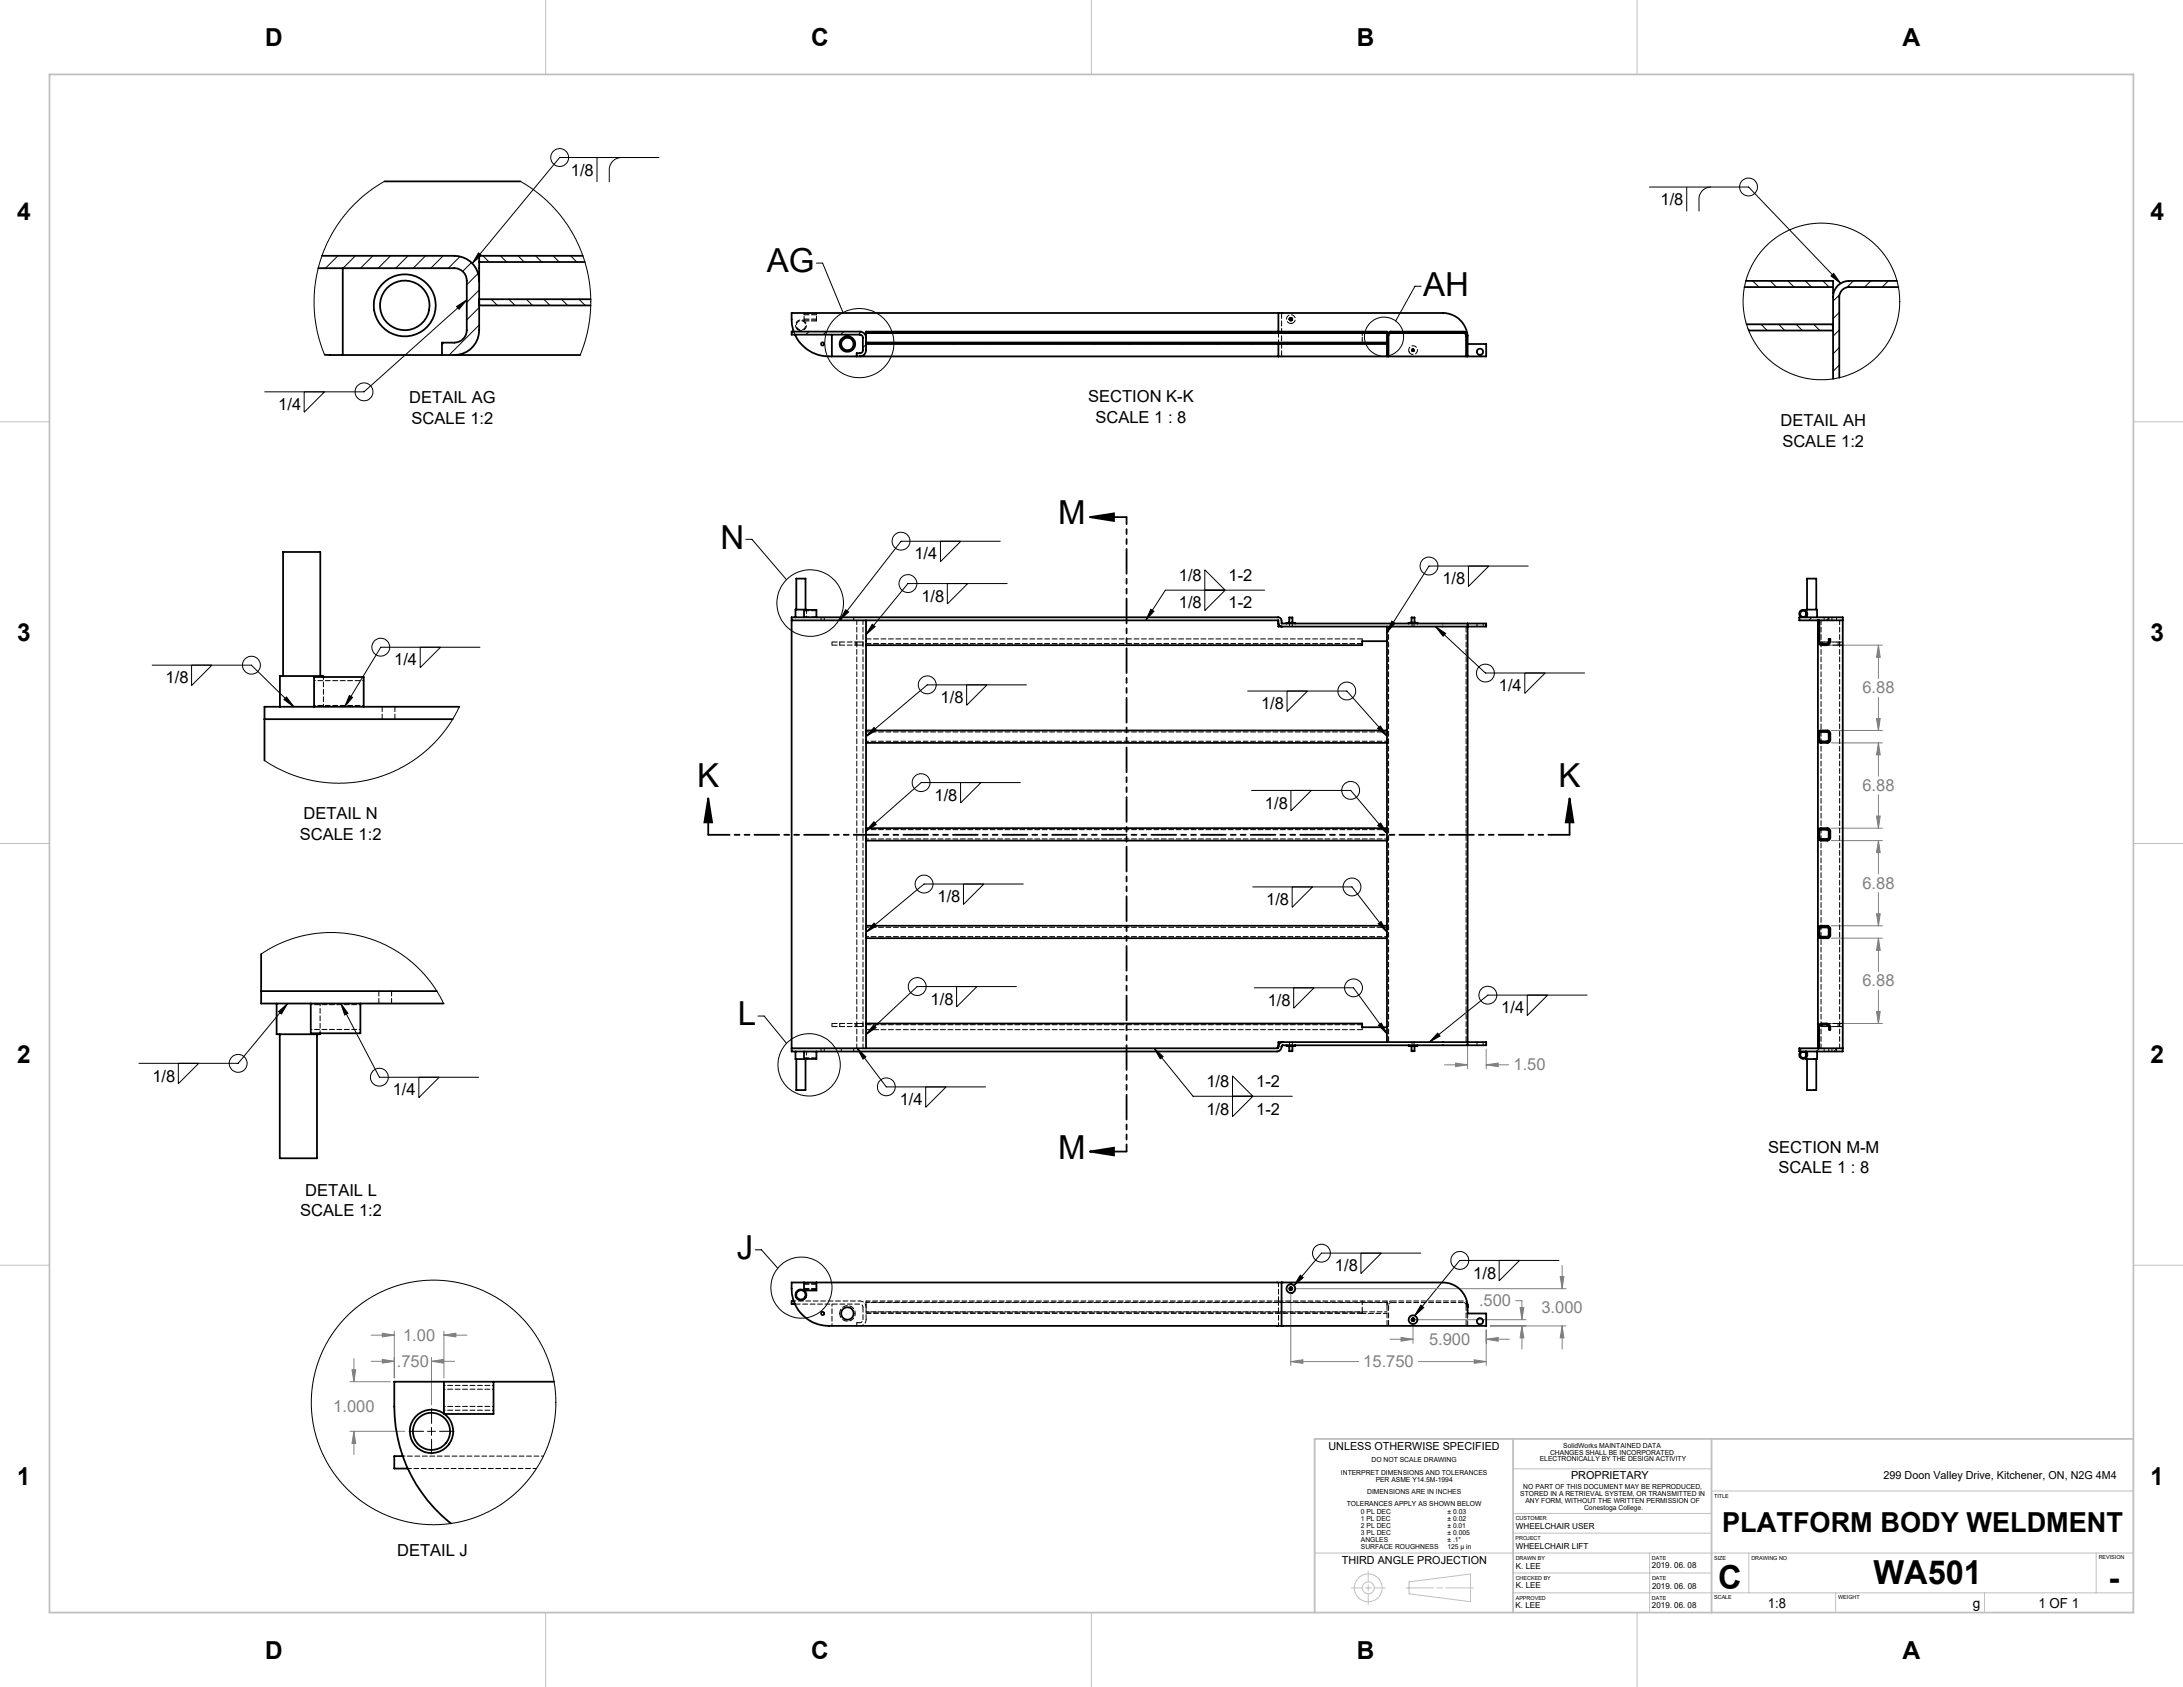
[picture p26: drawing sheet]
<svg xmlns="http://www.w3.org/2000/svg" width="559mm" height="432mm" viewBox="0 0 559 432" stroke-linecap="round" stroke-linejoin="round" font-family="sans-serif">
<defs><g id="words">
<g font-size="8.5">
<text x="196.3" y="69.7">AG</text>
<text x="364.3" y="75.6">AH</text>
<text x="270.8" y="134.2">M</text>
<text x="184.4" y="140.4">N</text>
<text x="178.5" y="201.4">K</text>
<text x="399" y="201.4">K</text>
<text x="188.9" y="262.4">L</text>
<text x="270.8" y="296.6">M</text>
<text x="188.6" y="322.3">J</text>
<text x="439.8" y="406.7">C</text>
<text x="479.6" y="405.4">WA501</text>
<text x="539.7" y="406.6">-</text>
</g>
<text font-size="7.1" x="440.8" y="392.2">PLATFORM BODY WELDMENT</text>
<g font-size="6.3">
<text x="67.9" y="11.8">D</text>
<text x="207.6" y="11.8">C</text>
<text x="347.3" y="11.8">B</text>
<text x="487" y="11.8">A</text>
<text x="4.4" y="56.2">4</text>
<text x="550.5" y="56.2">4</text>
<text x="4.4" y="164.2">3</text>
<text x="550.5" y="164.2">3</text>
<text x="4.4" y="272.1">2</text>
<text x="550.5" y="272.1">2</text>
<text x="4.4" y="380.1">1</text>
<text x="550.5" y="380.1">1</text>
<text x="67.9" y="424.5">D</text>
<text x="207.6" y="424.5">C</text>
<text x="347.3" y="424.5">B</text>
<text x="487" y="424.5">A</text>
</g>
<g font-size="4.2">
<text x="146.1" y="45">1/8</text>
<text x="425" y="52.5">1/8</text>
<text x="71.2" y="105">1/4</text>
<text x="104.8" y="103.3">DETAIL AG</text>
<text x="278.5" y="102.9">SECTION K-K</text>
<text x="105.4" y="108.5">SCALE 1:2</text>
<text x="280.4" y="108.2">SCALE 1 : 8</text>
<text x="455.8" y="109.1">DETAIL AH</text>
<text x="456.2" y="114.3">SCALE 1:2</text>
<text x="234.1" y="143.2">1/4</text>
<text x="301.8" y="148.6">1/8</text>
<text x="314.5" y="148.6">1-2</text>
<text x="369.2" y="149.5">1/8</text>
<text x="235.9" y="154">1/8</text>
<text x="301.8" y="155.7">1/8</text>
<text x="314.5" y="155.7">1-2</text>
<text x="100.9" y="170.3">1/4</text>
<text x="42.4" y="174.9">1/8</text>
<text x="240.8" y="180">1/8</text>
<text x="383.7" y="176.9">1/4</text>
<text x="322.8" y="181.5">1/8</text>
<text x="77.7" y="209.7">DETAIL N</text>
<text x="239.2" y="205">1/8</text>
<text x="323.8" y="207">1/8</text>
<text x="76.7" y="214.9">SCALE 1:2</text>
<text x="240" y="230.9">1/8</text>
<text x="324.1" y="231.7">1/8</text>
<text x="238.2" y="257.2">1/8</text>
<text x="324.5" y="257.5">1/8</text>
<text x="384.3" y="259.4">1/4</text>
<text x="39" y="276.9">1/8</text>
<text x="100.5" y="280.4">1/4</text>
<text x="308.8" y="278.2">1/8</text>
<text x="321.5" y="278.2">1-2</text>
<text x="230.3" y="282.9">1/4</text>
<text x="308.8" y="285.3">1/8</text>
<text x="321.5" y="285.3">1-2</text>
<text x="452.6" y="295">SECTION M-M</text>
<text x="455.2" y="300.3">SCALE 1 : 8</text>
<text x="76.9" y="311.3">SCALE 1:2</text>
<text x="78.1" y="306.1">DETAIL L</text>
<text x="341.7" y="325.4">1/8</text>
<text x="377.1" y="327.3">1/8</text>
<text x="101.7" y="398.3">DETAIL J</text>
</g>
<g font-size="4.2" fill="#808080">
<text x="476.7" y="177.5">6.88</text>
<text x="476.7" y="202.5">6.88</text>
<text x="476.7" y="227.5">6.88</text>
<text x="476.7" y="252.5">6.88</text>
<text x="387.4" y="274">1.50</text>
<text x="378.6" y="334.3">.500</text>
<text x="394.6" y="336">3.000</text>
<text x="103.2" y="343.1">1.00</text>
<text x="365.8" y="344.2">5.900</text>
<text x="101.6" y="349.8">.750</text>
<text x="349" y="349.9">15.750</text>
<text x="85.3" y="361.4">1.000</text>
</g>
<g font-size="3.5">
<text x="452.6" y="411.7">1:8</text>
<text x="505" y="411.7">g</text>
<text x="521.8" y="411.6">1 OF 1</text>
</g>
<g font-size="2.8">
<text x="340.1" y="371.1">UNLESS OTHERWISE SPECIFIED</text>
<text x="402.2" y="378.6">PROPRIETARY</text>
<text x="482.2" y="378.6">299 Doon Valley Drive, Kitchener, ON, N2G 4M4</text>
<text x="343.5" y="400.4">THIRD ANGLE PROJECTION</text>
</g>
<g font-size="2.1">
<text x="388" y="391.3">WHEELCHAIR USER</text>
<text x="388" y="396.4">WHEELCHAIR LIFT</text>
<text x="388" y="401.5">K. LEE</text>
<text x="422.9" y="401.5">2019. 06. 08</text>
<text x="388" y="406.6">K. LEE</text>
<text x="422.9" y="406.6">2019. 06. 08</text>
<text x="388" y="411.6">K. LEE</text>
<text x="422.9" y="411.6">2019. 06. 08</text>
</g>
<g font-size="1.8">
<text x="400.2" y="370.5">SolidWorks MAINTAINED DATA</text>
<text x="343.2" y="377.6">INTERPRET DIMENSIONS AND TOLERANCES</text>
<text x="351.1" y="374.2">DO NOT SCALE DRAWING</text>
<text x="394.1" y="374.1">ELECTRONICALLY BY THE DESIGN ACTIVITY</text>
<text x="396.8" y="372.3">CHANGES SHALL BE INCORPORATED</text>
<text x="350" y="382.5">DIMENSIONS ARE IN INCHES</text>
<text x="352.1" y="379.3">PER ASME Y14.5M-1994</text>
<text x="389.2" y="382.9">STORED IN A RETRIEVAL SYSTEM, OR TRANSMITTED IN</text>
<text x="389.9" y="381.1">NO PART OF THIS DOCUMENT MAY BE REPRODUCED,</text>
<text x="344.7" y="385.5">TOLERANCES APPLY AS SHOWN BELOW</text>
<text x="348.4" y="387.5">0 PL DEC</text>
<text x="348.4" y="389.3">1 PL DEC</text>
<text x="370.5" y="387.6">± 0.03</text>
<text x="370.5" y="389.3">± 0.02</text>
<text x="390.5" y="384.6">ANY FORM, WITHOUT THE WRITTEN PERMISSION OF</text>
<text x="405.5" y="386.4">Conestoga College.</text>
<text x="348.4" y="391.1">2 PL DEC</text>
<text x="348.4" y="392.8">3 PL DEC</text>
<text x="348.4" y="394.6">ANGLES</text>
<text x="370.5" y="391.1">± 0.01</text>
<text x="370.5" y="392.9">± 0.005</text>
<text x="370.5" y="394.6">± .1°</text>
<text x="348.4" y="396.4">SURFACE ROUGHNESS</text>
<text x="370.5" y="396.4">125 µ in</text>
</g>
<g font-size="1.4">
<text x="438.8" y="383.4">TITLE</text>
<text x="388" y="389.1">CUSTOMER</text>
<text x="388" y="394.2">PROJECT</text>
<text x="388" y="399.2">DRAWN BY</text>
<text x="422.9" y="399.2">DATE</text>
<text x="438.8" y="399.3">SIZE</text>
<text x="448.3" y="399.3">DRAWING NO</text>
<text x="537.2" y="399.1">REVISION</text>
<text x="388" y="404.3">CHECKED BY</text>
<text x="422.9" y="404.3">DATE</text>
<text x="388" y="409.4">APPROVED</text>
<text x="422.9" y="409.4">DATE</text>
<text x="438.8" y="409.4">SCALE</text>
<text x="470.5" y="409.3">WEIGHT</text>
</g>
</g></defs>
<g fill="none" stroke="#c0c0c0" stroke-width=".26">
<path d="M139.7 0v19M279.4 0v19M419.1 0v19M0 107.9h12.7M546.1 107.9h12.7M0 215.9h12.7M546.1 215.9h12.7M0 323.9h12.7M546.1 323.9h12.7M336.5 368.3v44.4M387.3 376h50.8M387.3 368.3v44.4"/>
<path d="M438.1 368.3v44.4M546.1 368.3v44.4M336.5 397.5h209.6M387.3 392.4h50.8M387.3 387.4h50.8M422.3 397.5v15.2M438.1 381.6h108M447.6 397.5v10.2M536.6 397.5v10.2M139.7 412.7v19.1M279.4 412.7v19.1M345.9 406.4h2.8"/>
<path d="M349.5 406.4h1.5M350.2 402.1v2.8M350.2 405.7v1.5M350.2 408v2.7M351.8 406.4h2.8M359.9 406.4h7.1M360.7 404.9l15.7-2v7.1l-15.7-2zM367.8 406.4h1.5M370.1 406.4h7.1M387.3 407.7h158.8M387.3 402.6h50.8M419.1 412.7v19.1"/>
<path d="M469.9 407.7v5M508 407.7v5"/>
<circle cx="350.3" cy="406.4" r="3.6"/>
<circle cx="350.3" cy="406.4" r="1.53"/>
</g>
<path d="M12.7 19h533.4v393.7h-533.4zM387.3 368.3v44.4M438.1 368.3v44.4M546.1 368.3h-209.6v44.4" fill="none" stroke="#c0c0c0" stroke-width=".46"/>
<g fill="none" stroke="#000" stroke-width=".26">
<path d="M152.8 40.3v6.3M159.1 40.3a3.1 3.1 0 0 0-3.1 3.2v3.1M168.7 40.3h-25.4l-22.4 27.1M422.2 47.9h25.4l23.6 24.6M431.8 47.9v6.2M438 47.9a3.1 3.1 0 0 0-3.1 3.1v3.1M116.9 78.5l2.6-1.7-2 2.4zM119.5 76.8l-26.3 23.5h-25.4M122.5 64.7l.7 .6-2.3 2.1zM209 67.3h1.6l5.2 12.7M363.8 73.3h-1.6l-4.9 8.9M468.7 70.6l.7-.6 1.8 2.5z"/>
<path d="M77.9 100.3v5.2l5.2-5.2M190.9 138h1.6l8.8 10.4M240.7 138.5v5.3l5.3-5.3M256 138.5h-25.4l-15.7 20.3M216.5 156.1l.7 .5-2.3 2.2zM223.3 159.8l.7 .6-2.3 2.1zM242.5 149.4v5.2l5.2-5.2M257.8 149.4h-25.4l-10.7 13.1M294.6 156l.8 .5-2.1 2.3zM308.4 145.8l5.2 5.3-5.2 5.2zM323.7 151.1h-25.4l-5 7.7M356.3 159l.8 .5-2.1 2.4z"/>
<path d="M375.9 144.9v5.2l5.2-5.2M391.2 144.9h-25.4l-10.8 17M38.9 170.3h25.4l10.9 10.6M49 170.3v5.2l5.3-5.2M73.3 178.4l1.9 2.5-2.5-1.8zM89.4 178l.8 .5-2 2.4zM107.6 165.7v5.2l5.2-5.2M122.9 165.7h-25.4l-9.3 15.2M247.4 175.3v5.2l5.3-5.2M262.7 175.3h-25.4l-15.6 13.2M319.4 176.9h25.4l10.2 11.5M329.5 176.9v5.2l5.2-5.2"/>
<path d="M367.5 160.4l12.7 11.9h25.4M367.5 160.4l2.6 1.7-.7 .7zM390.3 172.3v5.2l5.2-5.2M223.7 186.2l.6 .7-2.6 1.6zM352.6 186.4l.7-.6 1.7 2.6zM223.7 210.3l.6 .7-2.6 1.7zM245.9 200.3v5.2l5.2-5.2M261.2 200.3h-25.4l-14.1 12.4M320.4 202.3h25.4l9.2 11M330.4 202.3v5.2l5.3-5.2M352.7 211.3l.7-.7 1.6 2.7zM223.7 236.3l.7 .7-2.7 1.6z"/>
<path d="M246.6 226.3v5.2l5.2-5.2M261.9 226.3h-25.4l-14.8 12.3M320.7 227h25.4l8.9 11.6M330.8 227v5.2l5.2-5.2M352.8 236.4l.7-.5 1.5 2.7zM71.3 258.9l2.3-2-1.6 2.6zM73.6 256.9l-12.6 15.3h-25.4M87.2 256.9l9.9 18.8h25.4M87.2 256.9l1.9 2.5-.9 .4zM244.9 252.5v5.2l5.2-5.2M260.2 252.5h-25.4l-13.1 12.3M321.1 252.8h25.4l8.5 11.8"/>
<path d="M331.2 252.8v5.3l5.2-5.3M390.9 254.7v5.2l5.3-5.2M406.3 254.7h-25.4l-15 12M45.6 272.2v5.2l5.3-5.2M107.2 275.7v5.3l5.2-5.3M194 260.1h1.6l5.7 7M219.4 268.3l7.5 9.9h25.4M219.4 268.3l2.3 2.2-.8 .6zM223.6 262.4l.7 .6-2.6 1.8zM237 278.2v5.2l5.2-5.2M295.4 268.3l10 12.3h25.4M295.4 268.3l2.3 2.1-.7 .6z"/>
<path d="M315.5 275.4l5.2 5.2-5.2 5.2zM352.8 262.4l.8-.5 1.4 2.7zM368 264.4l.6 .8-2.7 1.5zM193.3 319.9h1.6l4.2 4.7M332.8 326.4l.8 .6-2.4 2.1zM348.4 320.7v5.3l5.2-5.3M363.7 320.7h-25.4l-7.1 8.4M363.7 334.1l.8 .6-2.4 2.1zM383.8 322.6v5.2l5.2-5.2M399.1 322.6h-25.4l-11.6 14.2M109.4 366.4h2.1M110.5 365.4v2"/>
<circle cx="143.3" cy="40.3" r="2.29"/>
<circle cx="447.6" cy="47.9" r="2.28"/>
<circle cx="220" cy="87.8" r="8.9"/>
<circle cx="354.3" cy="86.2" r="5"/>
<circle cx="93.2" cy="100.3" r="2.28"/>
<circle cx="230.6" cy="138.5" r="2.3"/>
<circle cx="207.4" cy="154.4" r="8.5"/>
<circle cx="232.4" cy="149.4" r="2.29"/>
<circle cx="365.8" cy="144.9" r="2.29"/>
<circle cx="64.4" cy="170.2" r="2.28"/>
<circle cx="97.5" cy="165.7" r="2.29"/>
<circle cx="237.4" cy="175.3" r="2.29"/>
<circle cx="344.7" cy="176.9" r="2.28"/>
<circle cx="380.2" cy="172.3" r="2.28"/>
<circle cx="235.8" cy="200.3" r="2.28"/>
<circle cx="345.7" cy="202.3" r="2.28"/>
<circle cx="236.5" cy="226.3" r="2.29"/>
<circle cx="346.1" cy="227" r="2.29"/>
<circle cx="234.8" cy="252.5" r="2.28"/>
<circle cx="346.5" cy="252.8" r="2.29"/>
<circle cx="380.9" cy="254.7" r="2.29"/>
<circle cx="61" cy="272.2" r="2.29"/>
<circle cx="97.1" cy="275.7" r="2.28"/>
<circle cx="207.1" cy="272.6" r="8"/>
<circle cx="226.9" cy="278.2" r="2.3"/>
<circle cx="205.1" cy="329.6" r="7.8"/>
<circle cx="338.3" cy="320.7" r="2.28"/>
<circle cx="373.7" cy="322.6" r="2.28"/>
</g>
<path d="M279 132.4l6.2-1v2zM279 132.4h9.4M181.3 204.3l1 6.2h-2zM181.3 204.3v9.4M401.8 204.3l1 6.2h-2zM401.8 204.3v9.4M279 294.7l6.2-.9v1.9zM279 294.7h9.4" fill="none" stroke="#000" stroke-width=".46"/>
<g fill="none" stroke="#808080" stroke-width=".26">
<path d="M468.5 165.1h13.4M480.8 165.1l.5 3.1h-1zM480.8 165.1v8.6M480.8 178.4v8.6M468.8 187h13.1M468.8 190.1h13.1M480.3 183.9h1l-.5 3.1zM480.8 190.1l.5 3.1h-1zM480.8 190.1v8.6M468.8 212h13.1M468.8 215.2h13.1M480.3 208.9h1l-.5 3.1z"/>
<path d="M480.8 215.2l.5 3h-1zM480.8 203.4v8.6M480.8 215.2v8.5M468.8 237h13.1M480.3 233.9h1l-.5 3.1zM480.8 228.4v8.6M468.8 240.1h13.1M480.3 258.9h1l-.5 3.1zM480.8 240.1l.5 3.1h-1zM480.8 240.1v8.6M480.8 253.4v8.6M369.7 272.6h6"/>
<path d="M372.6 272.1l3.1 .5-3.1 .4zM375.7 267.8v5.8M380.4 272.6l3.1-.5v.9zM380.4 268.5v5.1M380.4 272.6h5.8M468.6 262h13.3M330.4 330.9v18.6M331.4 329.8h69.5M361.7 338.8v5M362.7 337.8h27.9M381.5 339.4h19.4M388 332.9h1.6v4.9"/>
<path d="M389.1 334.7h1l-.5 3.1zM389.6 339.4l.5 3h-1zM389.6 339.4v5.9M399.4 326.7h.9l-.4 3.1zM399.9 339.4l.4 3h-.9zM399.9 323.9v5.9M399.9 339.4v5.9M89.6 353.7h10.3M90.1 350.6h1l-.5 3.1zM90.6 347.7v6M95 348.4h5.9M95 341.7h5.9"/>
<path d="M97.9 347.9l3 .5-3 .5zM97.9 341.2l3 .5-3 .5zM100.9 340.7v12M110.5 348.4l3-.5v1zM110.5 347.4v12.2M110.5 348.4h5.9M113.6 341.7l3.1-.5v1zM113.6 340.7v12M113.6 341.7h6M330.4 348.5l3.1-.4v.9zM330.4 348.5h17.4M355.8 342.8h5.9"/>
<path d="M358.6 342.3l3.1 .5-3.1 .5zM363.1 348.5h17.3M377.4 348.1l3 .4-3 .5zM380.4 342.8l3.1-.5v1zM380.4 340.4v9.1M380.4 342.8h6M89.6 366.4h14M90.6 366.4l.5 3.1h-1zM90.6 366.4v5.9"/>
</g>
<path d="M108.4 366.4h-3.7M110.5 364.3v-3.7M110.5 368.4v3.7M112.5 366.4h3.8" fill="none" stroke="#000" stroke-width=".26" stroke-dasharray="15.2 1.3 1.3 1.3"/>
<path d="M401.8 213.7h-220.5" fill="none" stroke="#000" stroke-width=".46" stroke-dasharray="6.3 1.3 1.3 1.3 1.3 1.3" stroke-dashoffset=".9"/>
<path d="M288.4 132.4v162.3" fill="none" stroke="#000" stroke-width=".46" stroke-dasharray="6.3 1.3 1.3 1.3 1.3 1.3" stroke-dashoffset="4.5"/>
<g fill="#000">
<path d="M279 132.4l6.2-1v2zM279 294.7l6.2-.9v1.9z"/>
<path d="M223.3 159.8l.7 .6-2.3 2.1zM223.7 186.2l.6 .7-2.6 1.6zM223.7 236.3l.7 .7-2.7 1.6zM223.6 262.4l.7 .6-2.6 1.8zM352.8 262.4l.8-.5 1.4 2.7zM352.8 236.4l.7-.5 1.5 2.7zM352.6 186.4l.7-.6 1.7 2.6zM356.3 159l.8 .5-2.1 2.4zM352.7 211.3l.7-.7 1.6 2.7zM223.7 210.3l.6 .7-2.6 1.7zM368 264.4l.6 .8-2.7 1.5zM367.5 160.4l2.6 1.7-.7 .7zM219.4 268.3l2.3 2.2-.8 .6zM216.5 156.1l.7 .5-2.3 2.2zM295.4 268.3l2.3 2.1-.7 .6zM294.6 156l.8 .5-2.1 2.3zM332.8 326.4l.8 .6-2.4 2.1zM363.7 334.1l.8 .6-2.4 2.1zM87.2 256.9l1.9 2.5-.9 .4zM71.3 258.9l2.3-2-1.6 2.6zM89.4 178l.8 .5-2 2.4zM73.3 178.4l1.9 2.5-2.5-1.8zM122.5 64.7l.7 .6-2.3 2.1zM116.9 78.5l2.6-1.7-2 2.4zM468.7 70.6l.7-.6 1.8 2.5z"/>
<path d="M401.8 204.3l1 6.2h-2zM181.3 204.3l1 6.2h-2z"/>
</g>
<path d="M372.6 272.1l3.1 .5-3.1 .4zM380.4 272.6l3.1-.5v.9zM330.4 348.5l3.1-.4v.9zM377.4 348.1l3 .4-3 .5zM358.6 342.3l3.1 .5-3.1 .5zM380.4 342.8l3.1-.5v1zM389.6 339.4l.5 3h-1zM389.1 334.7h1l-.5 3.1zM399.9 339.4l.4 3h-.9zM399.4 326.7h.9l-.4 3.1zM110.5 348.4l3-.5v1zM97.9 347.9l3 .5-3 .5zM90.6 366.4l.5 3.1h-1zM90.1 350.6h1l-.5 3.1zM113.6 341.7l3.1-.5v1zM97.9 341.2l3 .5-3 .5zM480.8 165.1l.5 3.1h-1zM480.3 183.9h1l-.5 3.1zM480.8 190.1l.5 3.1h-1zM480.3 208.9h1l-.5 3.1zM480.8 215.2l.5 3h-1zM480.3 233.9h1l-.5 3.1zM480.3 258.9h1l-.5 3.1zM480.8 240.1l.5 3.1h-1z" fill="#808080"/>
<g fill="none" stroke="#000" stroke-width=".46">
<path d="M98.4 46.4h34.8M81.5 68.7h34.8a3.2 3.2 0 0 1 3.2 3.1v12.7a3.3 3.3 0 0 1-3.2 3.2h-3.2v3.2M82.4 65.5h33.9a6.3 6.3 0 0 1 6.4 6.3M87.7 68.7v22.2M122.7 67.1v17.4a6.4 6.4 0 0 1-6.4 6.4M122.7 76.6h28.5M122.7 78.2h28.5M122.7 67.1h27M149.2 65.5h-26.5v1.6M446.5 73.5h22.7M446.9 71.9h22.3v1.6M469.2 73.5v1.6"/>
<path d="M485.6 71.9h-12.2a4.1 4.1 0 0 0-4.2 4.1v21M486 73.5h-12.6a2.53 2.53 0 0 0-2.6 2.5v20.7M83.1 90.8l65.4 .1M203.5 85.7a9.6 9.6 0 0 0 8.7 5.5h115M212.9 85.7v5.5M221.7 85.3v4.3a1.62 1.62 0 0 1-1.6 1.6M221.7 86.5a1.62 1.62 0 0 0-1.6-1.6h-17.5v.8h17.5a.78 .78 0 0 1 .8 .8v3.1a.73 .73 0 0 1-.8 .8h-.8v.8M221.7 85.3v-.4h133.3v.4M221.7 87.7h133.3M221.7 88.1h133.3M221.7 85.3h133.3M327.2 80.1h42.1a6.3 6.3 0 0 1 6.3 5.4"/>
<path d="M327.2 80.1h-124.6l.1 2.9 .5 1.9M327.2 80.1v4.8M327.2 88.1v3.1M355 85.3v.4M355 91.2v-5.3a.97 .97 0 0 1 1.1-1h18.6a1.02 1.02 0 0 1 1 1v5.3M355.4 91.2v-5.3a.6 .6 0 0 1 .7-.6h18.8l.4 .6v5.3M375.7 88.1h4.7v3.1h-53.2M447.1 83h22.1M447.6 84.6h21.6M202.6 158.8h124.6v1.6h53.2v-.8h-4.7M203.8 156v-7.9h2.4v7.9M205.8 158v-1.9h3.2v1.9"/>
<path d="M206.4 156.1l-2.8-.1v2M221.7 158.8v6.3M327.2 159.5a.9 .9 0 0 0 1 .9M329.3 159.6v-.2h2.2v.2M329.8 159.4l.2-.1v-1.3h.8v1.3l.2 .1M360.6 159.6v-.2h2.2v.2M361.1 159.4l.2-.2v-1.2h.8v1.2l.2 .2M375.7 159.6h-47.6l-.1-.7a.85 .85 0 0 0-.8-.9h-124.6v111.1h124.3a1.77 1.77 0 0 0 1.3-1.5l47.5-.1M375.7 159.6v107.9M461 158a1.03 1.03 0 0 1-.2-1.5 1.03 1.03 0 0 1 1.6 0 1.03 1.03 0 0 1-.3 1.5M462.4 156.4v-.4h2.7v2M462.4 156.9v.5"/>
<path d="M462.4 157.8v.2M462.6 156v-7.9h2.3v7.9M465.3 158.8v109.5M465.7 158.8v5.3a.6 .6 0 0 0 .7 .6h1.1a.6 .6 0 0 0 .6-.6v-.6h.4a1.18 1.18 0 0 1-1 1.6h-1.1a.97 .97 0 0 1-1.1-1M471.7 158.8h-11.1v-.8h11.1v111.1h-11.1v-.8h11.1M72.5 173v-31.7h9.5v31.7M82.8 173.3v-.3h-11.2v7.9M221.7 165.1v21.9M355 164.1h-6.3v1h-127M355 160.4v26.6M67.7 184.1h48.2M80.4 180.9v-7.6h12.7v7.6"/>
<path d="M117.6 180.9h-49.9v13.8M221.7 187v3.1M221.7 190.1v21.9M221.7 187h133.3M221.7 190.1h133.3M355 187v3.1M355 190.1v21.9M465.3 187.7a.72 .72 0 0 1 .8-.7h1.7a.79 .79 0 0 1 .7 .7v1.7a.79 .79 0 0 1-.7 .7h-1.7a.72 .72 0 0 1-.8-.7M465.8 187.5h2.2l.1 2.1-.4 .2-1.8-.1-.2-.3zM221.7 212v3.2M221.7 215.2v21.8M221.7 215.2h133.3"/>
<path d="M221.7 212h133.3M355 212v3.2M355 215.2v21.8M465.3 212.7a.72 .72 0 0 1 .8-.7h1.7a.79 .79 0 0 1 .7 .7v1.7l-.3 .6-2.1 .2a.79 .79 0 0 1-.8-.8M465.8 212.5h2.2l.1 2.1-.2 .1h-2l-.2-.3zM221.7 237v3.1M221.7 237h133.3M355 237v3.1M465.3 237.7a.78 .78 0 0 1 .8-.7l2.1 .1 .3 .6v1.7a.79 .79 0 0 1-.7 .7h-1.7a.72 .72 0 0 1-.8-.7M465.8 237.5h2.2l.1 2.1-.3 .1-2-.1zM66.9 253.7h44.9M66.9 244.2v12.7h46.7"/>
<path d="M70.8 256.9v7.8h11.1v-.2M79.6 256.9v7.6h12.7v-7.6M221.7 240.1v21.9M221.7 240.1h133.3M355 240.1v26.6M71.6 264.7v31.8h9.5v-31.8M203.6 269.1v2l2.8-.1M203.8 271.1v7.9h2.4v-7.9M205.8 269.1v1.9h3.2v-1.9M221.7 262h127v.9h6.3M221.7 262v6.3M328.4 266.7a1.21 1.21 0 0 0-1.2 1.2"/>
<path d="M329.3 267.5v.2h2.2v-.2M329.8 267.7l.2 .1v1.3h.8v-1.3l.2-.1M360.6 267.5v.2h2.2v-.2M361.1 267.7l.2 .2v1.2h.8v-1.2l.2-.2M375.7 267.5h4.7v-.8h-53.2v1.4l-.2 .2h-124.4M461 269.1a1.03 1.03 0 0 0-.2 1.6 1.03 1.03 0 0 0 1.6 0 1.03 1.03 0 0 0-.3-1.6M462.4 269.1v.2M462.4 269.7v.5M462.6 271.1v7.9h2.3v-7.9M465.1 269.1v2h-2.7v-.4M465.3 262.9a.96 .96 0 0 1 1-.9h1.3a.96 .96 0 0 1 .9 .9v.7h-.3v-.7l-.3-.5-1.6-.1a.6 .6 0 0 0-.6 .6v5.4M203.2 333h-.6v.8h.9"/>
<path d="M205.8 328.3v2M209 328.3v2h-3.2M328 328.3h-125.4a9.7 9.7 0 0 0 9.6 11.1h115.8M328 328.3h41.3a6.4 6.4 0 0 1 6.4 6.3M328 328.3v11.1M375.6 333.7l.1 2.5h4.7v3.2h-52.4M113.6 353.7v8.1M126.3 353.7v8.2h-12.5M141.9 353.7h-41a53.7 53.7 0 0 0 1.4 16.6 38.1 38.1 0 0 0 13.2 19.6M103.1 372.7h-2.2v3.2h3.5"/>
<circle cx="103.6" cy="78.2" r="7.9"/>
<circle cx="103.6" cy="78.2" r="6.3"/>
<circle cx="210.6" cy="88" r=".4"/>
<circle cx="216.9" cy="88.1" r="1.58"/>
<circle cx="216.9" cy="88.1" r="1.99"/>
<circle cx="330.4" cy="81.7" r=".3"/>
<circle cx="330.4" cy="81.7" r=".37"/>
<circle cx="361.7" cy="89.6" r=".25"/>
<circle cx="378.8" cy="90" r=".81"/>
<circle cx="461.6" cy="157.1" r=".78"/>
<circle cx="461.6" cy="270" r=".78"/>
<circle cx="205" cy="331.4" r="1.39"/>
<circle cx="205" cy="331.4" r="1.2"/>
<circle cx="210.6" cy="336.2" r=".4"/>
<circle cx="216.9" cy="336.2" r="1.58"/>
<circle cx="330.4" cy="329.8" r=".3"/>
<circle cx="330.4" cy="329.9" r="1.11"/>
<circle cx="330.4" cy="329.8" r=".4"/>
<circle cx="361.7" cy="337.8" r=".29"/>
<circle cx="361.7" cy="337.8" r=".25"/>
<circle cx="361.7" cy="337.8" r=".39"/>
<circle cx="361.7" cy="337.8" r="1.12"/>
<circle cx="378.8" cy="338.2" r=".79"/>
<circle cx="110.5" cy="366.4" r="5.6"/>
<circle cx="110.5" cy="366.4" r="4.8"/>
</g>
<g fill="none" stroke="#000" stroke-width=".26" stroke-dasharray="1.3 .6">
<path d="M205.8 80.6v-.5M205.8 82.2v-.5M205.8 81.7h3.2M205.8 82.2h3.2M205.8 81.9h3.2M209 80.6v-.5M209 82.2v-.5M209 80.6h-3.2M209 80.3h-3.2M327.3 85.3v-.4M330.6 82.8a1.12 1.12 0 0 1-1.2-1.4 1.12 1.12 0 0 1 1.8-.5 1.12 1.12 0 0 1-.4 1.8l-.2 .1M355.1 85.9v-.3"/>
<path d="M360.7 90.1a1.12 1.12 0 0 1 1.1-1.6 1.12 1.12 0 0 1 .9 1.6 1.12 1.12 0 0 1-1.9 .2l-.1-.2M205.8 157.9h3.2M209 156.3h-3.2M327.3 158.8h-.1M327.3 158.8v.1M462.4 156.4v.5M462.4 157.4v.4M221.7 163.5h127M348.7 164.7h-127M348.7 163.5v.6M466.4 165.1h-.3M466.9 164.3h3.2"/>
<path d="M97.8 180.9v3.2M101.1 184.1v-3.2M97 253.7v3.1M100.2 256.8v-3.1M205.8 270.8h3.2M209 269.2h-3.2M221.7 262.3h127M327.3 268.3h-.4M327.3 268v.3M348.7 263.5h-127M462.4 269.3v.4M462.4 270.2v.5"/>
<path d="M466.1 262h.2M466.9 262.8h3.2M203.5 333.8h16.6M205.8 330.3h.1M205.8 328.7h3.2M205.8 330.1h3.2M209 329.8h-3.2M209 328.5h-3.2M220.9 334.6v3.2M221.7 334.6v3.2M221.7 333.3v-.3M221.7 334.6v-.6"/>
<path d="M327.3 333v.3M348.7 336.2h-127M348.7 336.2v-.3M348.7 335.9h-127M348.7 333.3v-.3M348.7 335.2v.7M355.1 333.3v.4M355.1 333.7v.3M355.1 333.3v-.3M375.7 336.2v3.1M113.6 361.8v.1M113.6 361.9h.2"/>
</g>
<g fill="none" stroke="#000" stroke-width=".26" stroke-dasharray="1.3 .6" stroke-dashoffset=".4">
<path d="M203.2 84.9l.3 .7M210.2 158v.8M211 158.8v-.8M215.4 158v.8M218.5 158.8v-.8M330.1 159.6v.8M361.5 159.6v.8M378.1 159.6v.8M466.9 158v.8M468.1 158v.8M468.9 158.8v-.8M470.1 158.8v-.8"/>
<path d="M213 164.3v.8M215 164.3v.8M218.9 165.1v-.8M219.3 165.1v-.8M220.1 164.3h.8M220.9 164.3v.8M220.9 165.1h-.8M330.8 160.4v-.8M362 160.4v-.8M379.7 160.4v-.8M466.1 165.1v-.8M466.1 164.3h.8"/>
<path d="M466.5 164.3v.8M470.1 164.3h.8M470.5 165.1v-.8M470.9 164.3v.8M470.9 165.1h-.8M471.7 164.3h-.8M471.7 165.1h-.8M210.2 268.3v.8M211 269.1v-.8M213 262v.8M215 262v.8M215.4 268.3v.8"/>
<path d="M218.5 269.1v-.8M218.9 262.8v-.8M219.3 262.8v-.8M220.1 262h.8M220.9 262v.8M220.9 262.8h-.8M330.1 266.7v.8M330.8 267.5v-.8M361.5 266.7v.8M362 267.5v-.8M378.1 266.7v.8M379.7 267.5v-.8"/>
<path d="M466.1 262.8v-.8M466.5 262v.8M466.9 262.8h-.8M466.9 268.3v.8M468.1 268.3v.8M468.9 269.1v-.8M470.1 262h.8M470.1 269.1v-.8M470.5 262.8v-.8M470.9 262v.8M470.9 262.8h-.8M471.7 262h-.8"/>
<path d="M471.7 262.8h-.8M219.3 339.3v-.7M220.1 338.6h-.8M104.4 375.9h32.9"/>
</g>
<path d="M213 165.1h7.1M213 164.3h7.1M213 262.8h7.1M213 262h7.1M355.1 339.3v-5.3M355.4 339.3v-5.3M356.1 333.4h18.6M356.1 333h18.6M375.3 334v5.3" fill="none" stroke="#000" stroke-width=".26" stroke-dasharray="1.3 .6" stroke-dashoffset="-.1"/>
<path d="M328.1 91.2v-11.1M375.3 160.4v106.3M355.4 266.7v-106.3" fill="none" stroke="#000" stroke-width=".26" stroke-dasharray="1.3 .6" stroke-dashoffset="-.2"/>
<path d="M327.3 88v-2.7M220.9 158.8v109.5M470.9 158.8v109.5M219.3 268.3v-109.5M466.1 268.3v-109.5M327.3 328.2v4.8M327.3 333.3h-105.6M327.3 333h-105.6" fill="none" stroke="#000" stroke-width=".26" stroke-dasharray="1.3 .6" stroke-dashoffset=".2"/>
<g fill="none" stroke="#000" stroke-width=".26" stroke-dasharray="1.3 .6" stroke-dashoffset=".6">
<path d="M348.7 87v-1.1M82.8 180.9v-7.6M221.7 189.7h133.4M355.1 187.3h-133.4M221.7 214.7h133.4M355.1 212.4h-133.4M221.7 239.7h133.4M355.1 237.4h-133.4M81.9 264.5v-7.7M220.1 338.6a.79 .79 0 0 0 .8-.8M220.9 334.6a.79 .79 0 0 0-.8-.8M221.7 335.8h133.4"/>
<path d="M348.7 335.2v-1.2M355.1 333.4h-133.4M375.6 333.7l-.4-.5-.5-.2"/>
</g>
<path d="M330.5 82.1a.4 .4 0 0 1-.4-.5 .4 .4 0 0 1 .6-.2 .4 .4 0 0 1-.1 .6l-.1 .1M361.4 89.8a.4 .4 0 0 1 .3-.6 .4 .4 0 0 1 .4 .6 .4 .4 0 0 1-.7 .1v-.1M467.5 165.1h2.6M348.7 263.5v-.6M467.6 262h2.5M220.1 339.3a1.59 1.59 0 0 0 1.6-1.5M221.7 334.6a1.59 1.59 0 0 0-1.6-1.6M221.7 333.3v.7M348.7 333.3v.7M355.1 336.2h-6.4" fill="none" stroke="#000" stroke-width=".26" stroke-dasharray="1.3 .6" stroke-dashoffset=".3"/>
<path d="M330.1 158v1.6M330.7 159.6v-1.6M361.4 158v1.6M362 159.6v-1.6M330.1 267.5v1.6M330.7 269.1v-1.6M361.4 267.5v1.6M362 269.1v-1.6M356.1 333a1.03 1.03 0 0 0-1 1" fill="none" stroke="#000" stroke-width=".26" stroke-dasharray="1.3 .6" stroke-dashoffset=".8"/>
<path d="M206.4 158v-1.9M206.4 271v-1.9" fill="none" stroke="#000" stroke-width=".26" stroke-dasharray="1.3 .6" stroke-dashoffset="1"/>
<path d="M469.3 76v-.9M205.8 81.7v-1.1M209 81.7v-1.1M348.7 87v1M348.7 85.9v-1M375.7 86.4l-.1-.9M327.3 333.3v6M330.8 329.8a.36 .36 0 0 0-.5-.3 .36 .36 0 0 0-.1 .6 .36 .36 0 0 0 .6-.1v-.2M356.1 333.4l-.5 .2-.2 .4M375.3 334l-.2-.4-.4-.2" fill="none" stroke="#000" stroke-width=".26" stroke-dasharray="1.3 .6" stroke-dashoffset=".5"/>
<path d="M204.3 84.2a1.19 1.19 0 0 1 .3-2 1.19 1.19 0 0 1 1.6 1.1 1.19 1.19 0 0 1-1.8 1l-.1-.1M203.2 333h16.9M213 339.3v-5.5M103.1 372.7h36" fill="none" stroke="#000" stroke-width=".26" stroke-dasharray="1.3 .6" stroke-dashoffset=".7"/>
<path d="M204.1 84.3a1.39 1.39 0 0 1 .4-2.3 1.39 1.39 0 0 1 1.9 1.4 1.39 1.39 0 0 1-2.1 1.1l-.2-.2M215 336.2a1.98 1.98 0 0 1 2.8-1.8 1.98 1.98 0 0 1 .3 3.4 1.98 1.98 0 0 1-3.1-1.3v-.3M355.1 333h-27.8M355.1 333.3h-27.8" fill="none" stroke="#000" stroke-width=".26" stroke-dasharray="1.3 .6" stroke-dashoffset=".1"/>
<g fill="none" stroke="#000" stroke-width=".26">
<path d="M98.4 46.4l-2.8 1.8-2.3 1.7-3.2 2.9-1.8 2.1-3.3 4.9-1.5 3-1.1 2.7-.8 2.7-.8 3.5-.3 3-.1 3.8 .2 2.9 .6 3.5 .9 3.3 1 2.6M133.2 46.4l2.4 1.5 3.3 2.5 4.2 4.2 3.4 5 1.6 3.2 1.2 2.9 1 3.4 .5 2.5 .3 2.9 .1 3.3-.1 3-.5 3.2-.8 3.3-1.3 3.6M86.5 65.5l-3.2 3.2M91 65.5l-3.2 3.2M95.5 65.5l-3.2 3.2M100 65.5l-3.2 3.2M104.5 65.5l-3.2 3.2M108.9 65.5l-3.1 3.2M113.5 65.5l-3.2 3.2M117.8 65.7l-3 3M120.7 67.2l-2.3 2.3M122.4 70l-2.9 2.9"/>
<path d="M122.7 74.2l-3.2 3.2M122.7 78.7l-3.2 3.2M122.7 78l.1 .2M123.6 65.5l1.6 1.6M125.7 76.6l1.6 1.6M128.1 65.5l1.6 1.6M130.2 76.6l1.6 1.6M132.6 65.5l1.6 1.6M134.7 76.6l1.6 1.6M137.1 65.5l1.6 1.6M139.2 76.6l1.6 1.6M141.6 65.5l1.6 1.6"/>
<path d="M143.7 76.6l1.6 1.6M146 65.5l1.6 1.6M148.2 76.6l1.6 1.6M448.7 71.9l1.6 1.6M453.1 71.9l1.6 1.6M457.7 71.9l1.5 1.6M462.1 71.9l1.6 1.6M466.6 71.9l1.6 1.6M470.8 80l-1.6 1.6M470.9 75.4l-1.7 1.7M474.4 71.9l-1.6 1.7M478.9 71.9l-1.6 1.6"/>
<path d="M483.4 71.9l-1.6 1.6M113.7 87.7l-.6 .5M122.7 83.2l-7.7 7.7M207 84.9l-.8 .8M211.5 84.9l-.8 .8M216 84.9l-.8 .8M219.4 90.4l-.1 .2M220.5 84.9l-.8 .8M221.7 88.2l-.8 .8M221.7 88v.1M223.1 84.9l.3 .4M225.8 87.7l.4 .4"/>
<path d="M227.5 84.9l.4 .4M230.3 87.7l.4 .4M232 84.9l.4 .4M234.8 87.7l.4 .4M236.5 84.9l.4 .4M239.3 87.7l.4 .4M241 84.9l.4 .4M243.8 87.7l.4 .4M245.5 84.9l.4 .4M248.3 87.7l.4 .4M250 84.9l.4 .4M252.8 87.7l.4 .4"/>
<path d="M254.5 84.9l.4 .4M257.2 87.7l.4 .4M259 84.9l.4 .4M261.8 87.7l.3 .4M263.5 84.9l.3 .4M266.2 87.7l.4 .4M267.9 84.9l.5 .4M270.7 87.7l.4 .4M272.5 84.9l.3 .4M275.2 87.7l.4 .4M276.9 84.9l.4 .4M279.7 87.7l.4 .4"/>
<path d="M281.4 84.9l.4 .4M284.2 87.7l.4 .4M285.9 84.9l.4 .4M288.7 87.7l.4 .4M290.4 84.9l.4 .4M293.2 87.7l.4 .4M294.9 84.9l.4 .4M297.7 87.7l.4 .4M299.4 84.9l.4 .4M302.2 87.7l.3 .4M303.9 84.9l.4 .4M306.6 87.7l.5 .4"/>
<path d="M308.4 84.9l.4 .4M311.2 87.7l.3 .4M312.8 84.9l.4 .4M315.6 87.7l.4 .4M317.3 84.9l.4 .4M320.1 87.7l.4 .4M321.8 84.9l.4 .4M324.6 87.7l.4 .4M326.3 84.9l.4 .4M329.1 87.7l.4 .4M330.8 84.9l.4 .4M333.6 87.7l.4 .4"/>
<path d="M335.3 84.9l.4 .4M338.1 87.7l.4 .4M339.8 84.9l.4 .4M342.6 87.7l.4 .4M344.3 84.9l.4 .4M347.1 87.7l.4 .4M348.8 84.9l.4 .4M351.5 87.7l.4 .4M353.3 84.9l.4 .4M355.4 89.1l-.4 .4M359.7 84.9l-.4 .4M364.2 84.9l-.4 .4"/>
<path d="M368.7 84.9l-.4 .4M373.2 84.9l-.4 .4M375.7 86.9l-.4 .3M447.5 84.2l.4 .4M450.8 83l1.6 1.6M455.3 83l1.6 1.6M459.8 83l1.6 1.6M464.3 83l1.5 1.6M468.8 83l.4 .5M470.8 84.5l-1.6 1.5M470.8 89l-1.6 1.6M470.8 93.5l-1.6 1.5"/>
<path d="M463.8 158l-.8 .8M468.3 158l-.8 .8M465.7 160.5l-.4 .5M466.1 164.7l-.3 .3M117.6 180.9l-1.3 2.5-2.1 3.2-2.8 3.3-2.3 2.2-3.2 2.5-2.9 1.8-3.3 1.5-4.1 1.4-3.5 .8-3.8 .3h-3.8l-3.7-.4-3.5-.9-3.8-1.3-2.6-1.2-3.2-1.9M466.3 187l-1 .9M468.5 189.2l-.9 .9M465.7 214.5l-.3 .3M468.1 212.1l-.3 .3M467.4 239.7l-.4 .4M468.5 238.6l-.4 .4M66.9 244.2l2.8-1.8 3.1-1.4 3.4-1.1 3.5-.8 3.2-.4h3.7l3.7 .4 2.6 .6 3.4 1.1 3 1.4 3.3 1.9 2.2 1.6 2.2 2 2.4 2.6 2.4 3.4 1.8 3.2"/>
<path d="M461.3 268.3l-.7 .7M465.7 263.9l-.4 .3M465.7 268.3l-.8 .8M467.6 262l-.3 .3M470.2 268.3l-.8 .8"/>
<circle cx="466.3" cy="77.2" r="20.1"/>
<circle cx="111" cy="359" r="31.3"/>
</g>
<path d="M93.1 174.2h-12.7M80.4 180.6h12.7M92.3 257.1h-12.7M79.6 263.5h12.7M113.6 355.6h12.7M126.3 360h-12.7M126.3 354.6h-12.7M113.6 361h12.7" fill="none" stroke="#000" stroke-width=".26" stroke-dasharray="1.3 .6" stroke-dashoffset="-1"/>
<path d="M361.4 89.7a.3 .3 0 0 1 .3-.4 .3 .3 0 0 1 .3 .4 .3 .3 0 0 1-.5 .1l-.1-.1" fill="none" stroke="#000" stroke-width=".26" stroke-dasharray="1.3 .6" stroke-dashoffset=".9"/>
<use href="#words"/>
</svg>
